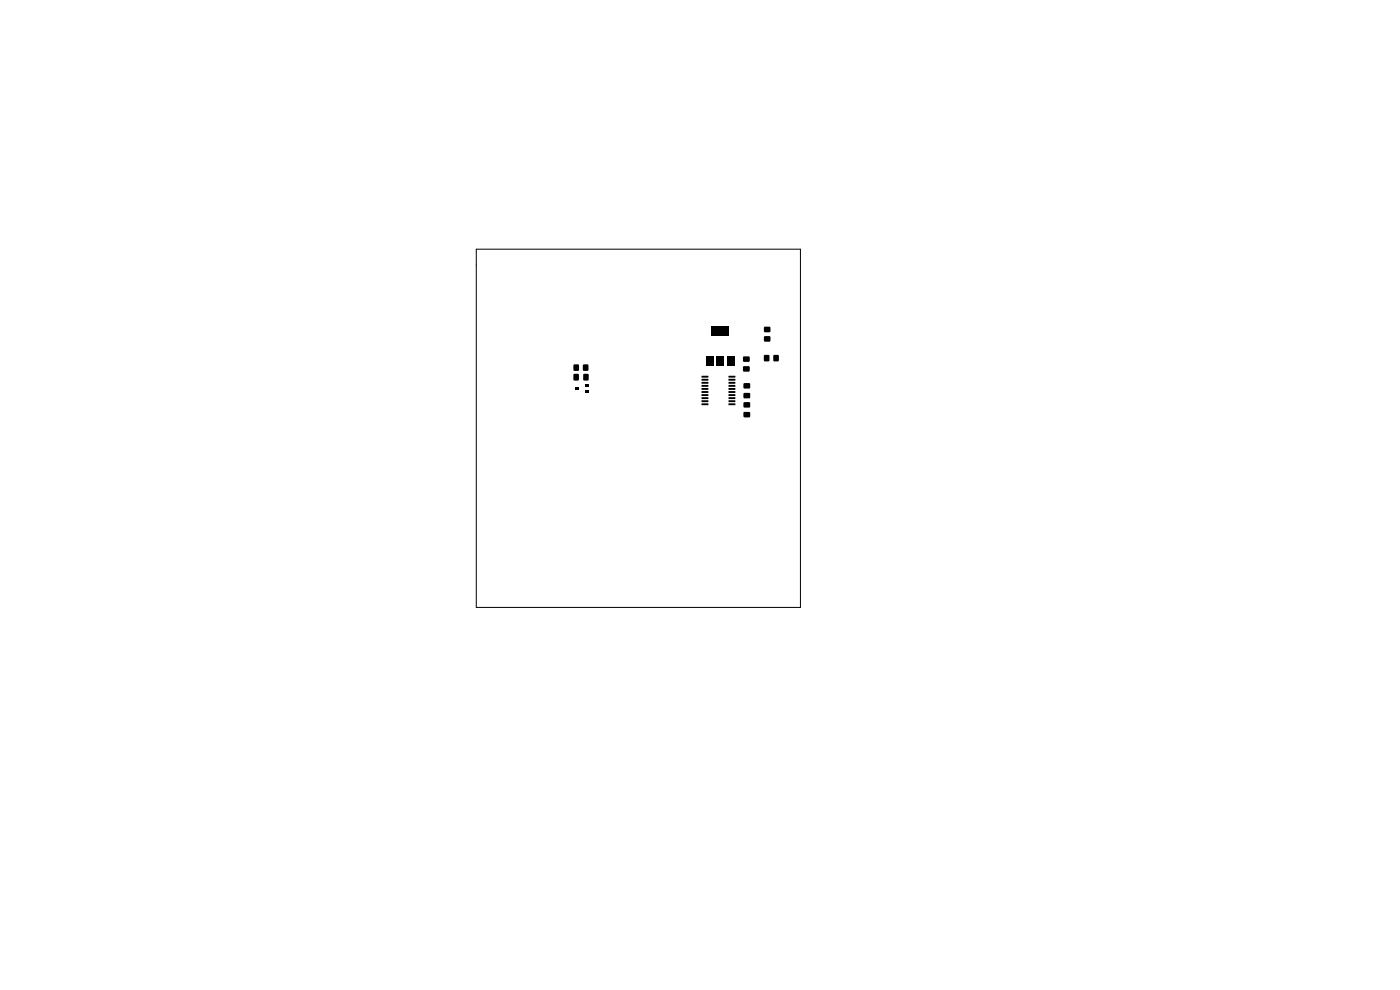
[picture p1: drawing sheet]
<svg xmlns="http://www.w3.org/2000/svg" width="297mm" height="210mm" viewBox="0 0 297 210" stroke-linecap="round" stroke-linejoin="round" font-family="sans-serif">
<g fill="#000">
<path d="M121.7 77.4h1.1v1.2h-1.1zM123.7 77.4h1.1v1.2h-1.1zM149.8 75.6h1.5v2h-1.5zM152.1 75.6h1.5v2h-1.5zM150.9 69.3h3.8v2h-3.8zM154.4 75.6h1.5v2h-1.5zM157.7 75.7h1.3v1h-1.3zM157.7 77.7h1.3v1.1h-1.3zM162.1 71.4h1.3v1h-1.3zM162.1 69.4h1.3v1h-1.3zM162.1 75.3h1.1v1.3h-1.1zM164.1 75.3h1.1v1.3h-1.1z"/>
<path d="M122.1 82.1h.7v.5h-.7zM121.7 79.4h1v1.3h-1zM124.1 81.5h.7v.4h-.7zM124.1 82.8h.7v.4h-.7zM123.8 79.4h1v1.3h-1zM148.8 85.6h1.4l.1 .3h-1.4zM148.8 84.9h1.4l.1 .3-1.4 .1zM148.8 84.3h1.4l.1 .3h-1.4zM148.8 83.6h1.4l.1 .3-1.4 .1zM148.8 83h1.4l.1 .3h-1.4zM148.8 82.3h1.4l.1 .3-1.4 .1zM148.8 81.7h1.4l.1 .3h-1.4z"/>
<path d="M148.8 81h1.4l.1 .3-1.4 .1zM148.8 80.4h1.4l.1 .3h-1.4zM148.8 79.7h1.4l.1 .3-1.4 .1zM154.6 79.7h1.4v.3l-1.4 .1zM154.6 80.4h1.4v.3h-1.4zM154.6 81h1.4v.3l-1.4 .1zM154.6 81.7h1.4v.3h-1.4zM154.6 82.3h1.4v.3l-1.4 .1zM154.6 83h1.4v.3h-1.4zM154.6 83.6h1.4v.3l-1.4 .1zM154.6 84.3h1.4v.3h-1.4zM154.6 84.9h1.4v.3l-1.4 .1z"/>
<path d="M154.6 85.6h1.4v.3h-1.4zM157.8 85.4h1.3v1h-1.3zM157.8 87.4h1.3v1.1h-1.3zM157.8 81.3h1.3v1.1h-1.3zM157.8 83.4h1.3v1h-1.3z"/>
</g>
<path d="M101 52.9h68.8v76h-68.8z" fill="none" stroke="#000" stroke-width=".21"/>
</svg>
